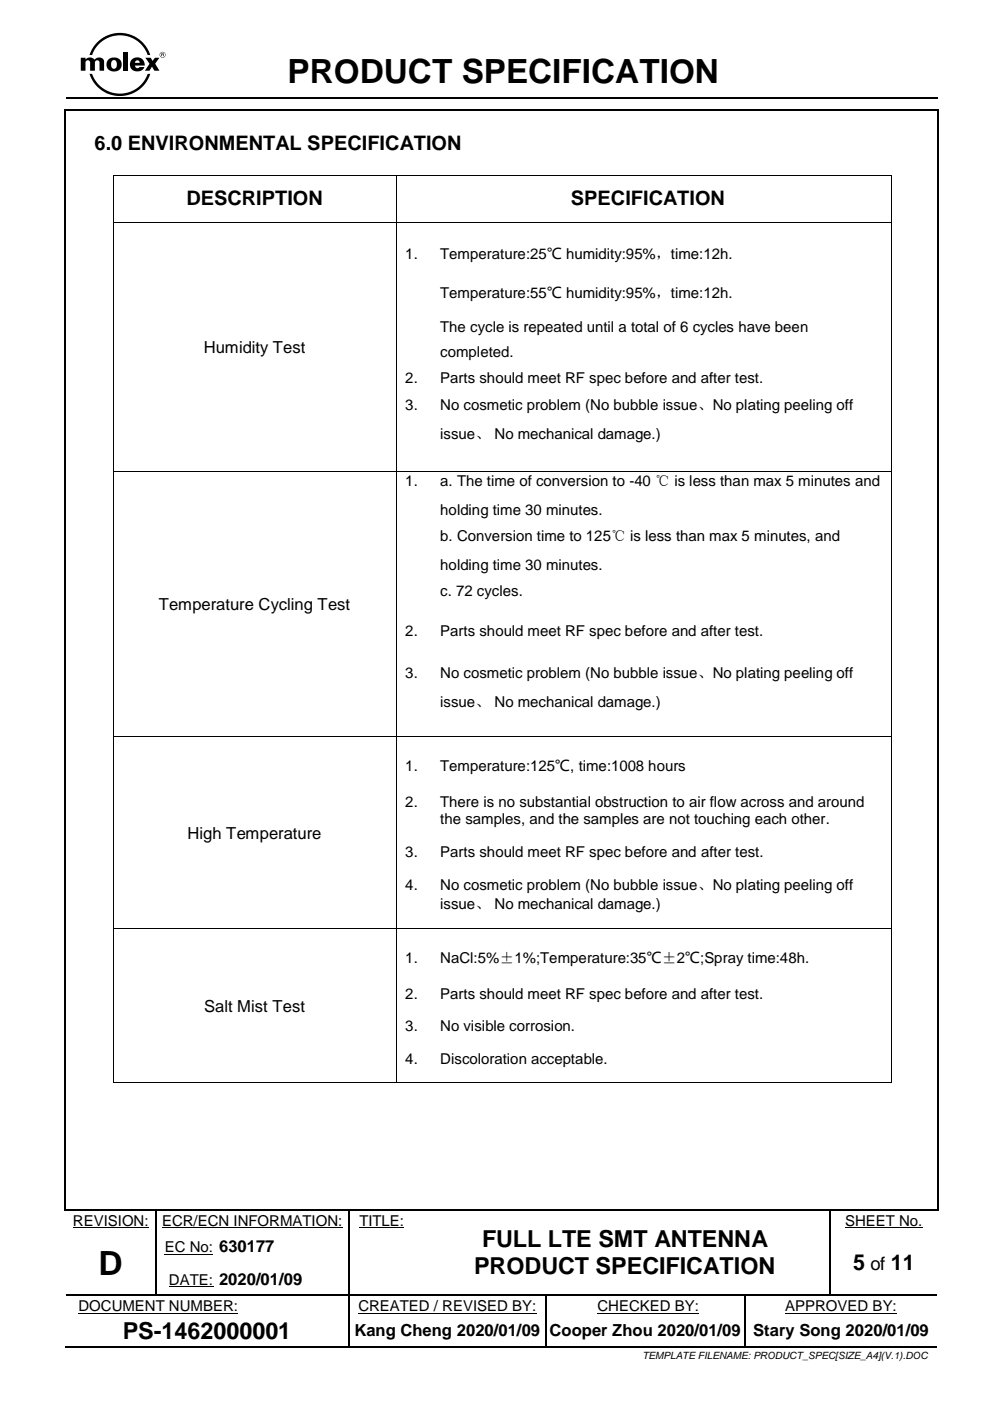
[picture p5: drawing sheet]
<svg xmlns="http://www.w3.org/2000/svg" width="210mm" height="297mm" viewBox="0 0 210 297" stroke-linecap="round" stroke-linejoin="round" font-family="sans-serif">
<defs><g id="words">
<g font-size="7.1">
<text x="60.9" y="17.6">PRODUCT SPECIFICATION</text>
<text x="20.9" y="270.1">D</text>
</g>
<g font-size="5">
<text x="100.5" y="269.9">PRODUCT SPECIFICATION</text>
<text x="102.2" y="264.2">FULL LTE SMT ANTENNA</text>
<text x="26" y="283.8">PS-1462000001</text>
</g>
<g font-size="4.6">
<text x="180.8" y="269.2">5</text>
<text x="188.8" y="269.2">11</text>
</g>
<g font-size="4.2">
<text x="20.1" y="31.8">6.0 ENVIRONMENTAL SPECIFICATION</text>
<text x="39.5" y="43.4">DESCRIPTION</text>
<text x="121" y="43.4">SPECIFICATION</text>
</g>
<text font-size="3.9" x="184.5" y="269.2">of</text>
<g font-size="3.5">
<text x="43.2" y="74.8">Humidity Test</text>
<text x="33.7" y="129.3">Temperature Cycling Test</text>
<text x="39.8" y="177.8">High Temperature</text>
<text x="43.3" y="214.4">Salt Mist Test</text>
<text x="75.1" y="283.2">Kang Cheng 2020/01/09</text>
<text x="116.5" y="283.2">Cooper Zhou 2020/01/09</text>
<text x="159.7" y="283.2">Stary Song 2020/01/09</text>
</g>
<g font-size="3.2">
<text x="85.9" y="54.9">1.</text>
<text x="93.3" y="54.9">Temperature:25℃ humidity:95%，time:12h.</text>
<text x="93.3" y="63.1">Temperature:55℃ humidity:95%，time:12h.</text>
<text x="93.3" y="70.3">The cycle is repeated until a total of 6 cycles have been</text>
<text x="93.3" y="75.7">completed.</text>
<text x="85.9" y="81.2">2.</text>
<text x="93.3" y="81.2">Parts should meet RF spec before and after test.</text>
<text x="85.9" y="86.9">3.</text>
<text x="93.3" y="86.9">No cosmetic problem (No bubble issue、No plating peeling off</text>
<text x="93.3" y="93.1">issue、 No mechanical damage.)</text>
<text x="85.9" y="103.1">1.</text>
<text x="93.3" y="103.1">a. The time of conversion to -40 ℃ is less than max 5 minutes and</text>
<text x="93.3" y="109.1">holding time 30 minutes.</text>
<text x="93.3" y="114.7">b. Conversion time to 125℃ is less than max 5 minutes, and</text>
<text x="93.3" y="120.8">holding time 30 minutes.</text>
<text x="93.3" y="126.3">c. 72 cycles.</text>
<text x="85.9" y="134.9">2.</text>
<text x="93.3" y="134.9">Parts should meet RF spec before and after test.</text>
<text x="85.9" y="143.7">3.</text>
<text x="93.3" y="143.7">No cosmetic problem (No bubble issue、No plating peeling off</text>
<text x="93.3" y="149.9">issue、 No mechanical damage.)</text>
<text x="85.9" y="163.4">1.</text>
<text x="93.3" y="163.4">Temperature:125℃, time:1008 hours</text>
<text x="85.9" y="171.1">2.</text>
<text x="93.3" y="171.1">There is no substantial obstruction to air flow across and around</text>
<text x="93.3" y="174.7">the samples, and the samples are not touching each other.</text>
<text x="85.9" y="181.6">3.</text>
<text x="93.3" y="181.6">Parts should meet RF spec before and after test.</text>
<text x="85.9" y="188.6">4.</text>
<text x="93.3" y="188.6">No cosmetic problem (No bubble issue、No plating peeling off</text>
<text x="93.3" y="192.7">issue、 No mechanical damage.)</text>
<text x="85.9" y="204.1">1.</text>
<text x="93.3" y="204.1">NaCl:5%±1%;Temperature:35℃±2℃;Spray time:48h.</text>
<text x="85.9" y="211.7">2.</text>
<text x="93.3" y="211.7">Parts should meet RF spec before and after test.</text>
<text x="85.9" y="218.6">3.</text>
<text x="93.3" y="218.6">No visible corrosion.</text>
<text x="85.9" y="225.4">4.</text>
<text x="93.3" y="225.4">Discoloration acceptable.</text>
<text x="15.5" y="259.8">REVISION:</text>
<text x="34.3" y="259.8">ECR/ECN INFORMATION:</text>
<text x="76.2" y="259.8">TITLE:</text>
<text x="179.1" y="259.8">SHEET No.</text>
<text x="34.9" y="265.3">EC No: 630177</text>
<text x="35.8" y="272.2">DATE: 2020/01/09</text>
<text x="16.6" y="277.8">DOCUMENT NUMBER:</text>
<text x="76" y="277.8">CREATED / REVISED BY:</text>
<text x="126.6" y="277.8">CHECKED BY:</text>
<text x="166.4" y="277.8">APPROVED BY:</text>
</g>
<text font-size="2.1" x="136.2" y="288.1">TEMPLATE FILENAME: PRODUCT_SPEC[SIZE_A4](V.1).DOC</text>
</g></defs>
<path d="M13.8 23.5v232.7M14 20.9h184.7M14 23.3h184.7M198.8 23.5v232.7M14 256.4h184.7M73.9 279.2v6.1M115.8 279.2v6.1M14 285.5h59.8M74.1 285.5h41.5M115.9 285.5h41.8M158 285.5h40.7" fill="none" stroke="#000" stroke-width=".34"/>
<g fill="none" stroke="#000" stroke-width=".21">
<path d="M24 37.2v9.9M24.1 37.1h59.8M84 37.2v9.9M84.1 37.1h104.9M189.1 37.2v9.9M24 47.3v52.5M24.1 47.2h59.8M84 47.3v52.5M84.1 47.2h104.9M189.1 47.3v52.5M24 100v56.1M24.1 99.9h59.8"/>
<path d="M84 100v56.1M84.1 99.9h104.9M189.1 100v56.1M24 156.3v40.5M24.1 156.2h59.8M84 156.3v40.5M84.1 156.2h104.9M189.1 156.3v40.5M24 197v32.3M24.1 196.9h59.8M84 197v32.3M84.1 196.9h104.9"/>
<path d="M189.1 197v32.3M24.1 229.4h59.8M84.1 229.4h104.9M15.5 260.2h16M16.6 278.3h33.9M34.3 260.2h38.3M34.9 265.8h10.3M35.8 272.7h9.4M76 278.3h37.7M76.2 260.2h9.5M126.6 278.3h21.6M166.4 278.3h23.7"/>
<path d="M179.1 260.2h16.5"/>
</g>
<g fill="#000">
<path d="M17.1 12.2h1v.4l.1-.1a1.27 1.27 0 0 1 1.8 .1 1.15 1.15 0 0 1 2.1 .3v2.1h-1v-1.7a.49 .49 0 0 0-.5-.5 .49 .49 0 0 0-.5 .5v1.7h-1v-1.7a.49 .49 0 0 0-.5-.5 .49 .49 0 0 0-.5 .5v1.7h-1z" fill-rule="evenodd"/>
<path d="M23.8 12.8h.1a.74 .74 0 0 1 .8 .2 .74 .74 0 0 1 .1 .9 .61 .61 0 0 1-.6 .7 .61 .61 0 0 1-.6-.7v-.6zM22.9 12.7a1.58 1.58 0 0 0 1.1 2.5 1.58 1.58 0 0 0 1.7-2.2 1.75 1.75 0 0 0-2.8-.3z" fill-rule="evenodd"/>
<path d="M20.6 9a6.8 6.8 0 0 1 11.3 2.7h-.6a6.2 6.2 0 0 0-5.9-4.2 6.2 6.2 0 0 0-5.9 4.2h-.5l.6-1.5z" fill-rule="evenodd"/>
<path d="M26.1 11.1h1v3.9h-1z" fill-rule="evenodd"/>
<path d="M27.9 12.7a1.57 1.57 0 0 0 .5 2.3 1.57 1.57 0 0 0 2.2-.8h-1a.51 .51 0 0 1-.6 .2 .51 .51 0 0 1-.4-.5h2.1a1.61 1.61 0 0 0-1-1.6 1.61 1.61 0 0 0-1.8 .4zM28.8 12.9l.3-.1a.49 .49 0 0 1 .5 .5h-1z" fill-rule="evenodd"/>
<path d="M19 15.7h.5a6.2 6.2 0 0 0 5.9 4.1 6.2 6.2 0 0 0 5.9-4.1h.6a6.8 6.8 0 0 1-6.5 4.6 6.8 6.8 0 0 1-6.4-4.6z" fill-rule="evenodd"/>
<path d="M30.8 12.2h1.1l.5 .7 .4-.7h1l-.9 1.3 .9 1.5h-1.1l-.5-.9-.5 .9h-1l1-1.5z" fill-rule="evenodd"/>
<path d="M33.8 11.6a.65 .65 0 0 1 1.3 0 .65 .65 0 0 1-1.3 0zM33.9 11.6a.55 .55 0 0 0 1.1 0 .55 .55 0 0 0-1.1 0z" fill-rule="evenodd"/>
<path d="M34.3 11.4l.3 .1-.3 .1zM34.2 11.3v.6h.1v-.2l.5 .2-.1-.5z" fill-rule="evenodd"/>
<path d="M13.6 23.1h.4v.4h-.4z" fill-rule="evenodd"/>
<path d="M13.6 23.1h.4v.4h-.4z" fill-rule="evenodd"/>
<path d="M23.9 37h.2v.2h-.2z" fill-rule="evenodd"/>
<path d="M23.9 37h.2v.2h-.2z" fill-rule="evenodd"/>
<path d="M83.9 37h.2v.2h-.2z" fill-rule="evenodd"/>
<path d="M189 37h.1v.2h-.1z" fill-rule="evenodd"/>
<path d="M189 37h.1v.2h-.1z" fill-rule="evenodd"/>
<path d="M198.7 23.1h.3v.4h-.3z" fill-rule="evenodd"/>
<path d="M198.7 23.1h.3v.4h-.3z" fill-rule="evenodd"/>
<path d="M23.9 47.1h.2v.2h-.2z" fill-rule="evenodd"/>
<path d="M83.9 47.1h.2v.2h-.2z" fill-rule="evenodd"/>
<path d="M189 47.1h.1v.2h-.1z" fill-rule="evenodd"/>
<path d="M23.9 99.8h.2v.2h-.2z" fill-rule="evenodd"/>
<path d="M83.9 99.8h.2v.2h-.2z" fill-rule="evenodd"/>
<path d="M189 99.8h.1v.2h-.1z" fill-rule="evenodd"/>
<path d="M23.9 156.1h.2v.2h-.2z" fill-rule="evenodd"/>
<path d="M83.9 156.1h.2v.2h-.2z" fill-rule="evenodd"/>
<path d="M189 156.1h.1v.2h-.1z" fill-rule="evenodd"/>
<path d="M23.9 196.8h.2v.2h-.2z" fill-rule="evenodd"/>
<path d="M83.9 196.8h.2v.2h-.2z" fill-rule="evenodd"/>
<path d="M189 196.8h.1v.2h-.1z" fill-rule="evenodd"/>
<path d="M23.9 229.3h.2v.1h-.2z" fill-rule="evenodd"/>
<path d="M23.9 229.3h.2v.1h-.2z" fill-rule="evenodd"/>
<path d="M83.9 229.3h.2v.1h-.2z" fill-rule="evenodd"/>
<path d="M189 229.3h.1v.1h-.1z" fill-rule="evenodd"/>
<path d="M189 229.3h.1v.1h-.1z" fill-rule="evenodd"/>
<path d="M13.6 256.2h.4v.4h-.4z" fill-rule="evenodd"/>
<path d="M13.6 256.2h.4v.4h-.4z" fill-rule="evenodd"/>
<path d="M33 256.6h.2v.2h-.2z" fill-rule="evenodd"/>
<path d="M33 256.2h.3v.4h-.3z" fill-rule="evenodd"/>
<path d="M73.8 256.6h.3v.2h-.3z" fill-rule="evenodd"/>
<path d="M73.8 256.2h.3v.4h-.3z" fill-rule="evenodd"/>
<path d="M89 256.2h.3v.4h-.3z" fill-rule="evenodd"/>
<path d="M175.8 256.6h.3v.2h-.3z" fill-rule="evenodd"/>
<path d="M175.8 256.2h.3v.4h-.3z" fill-rule="evenodd"/>
<path d="M198.7 256.2h.3v.4h-.3z" fill-rule="evenodd"/>
<path d="M198.7 256.2h.3v.4h-.3z" fill-rule="evenodd"/>
<path d="M33 260.6h.2v.9h-.2z" fill-rule="evenodd"/>
<path d="M33 267.5h.2v.9h-.2z" fill-rule="evenodd"/>
<path d="M33 274.4h.2v.2h-.2z" fill-rule="evenodd"/>
<path d="M45.2 274.4h.2v.2h-.2z" fill-rule="evenodd"/>
<path d="M73.8 278.7h.3v.5h-.3z" fill-rule="evenodd"/>
<path d="M73.8 260.6h.3v.9h-.3z" fill-rule="evenodd"/>
<path d="M73.8 267.5h.3v.9h-.3z" fill-rule="evenodd"/>
<path d="M73.8 274.4h.3v.5h-.3z" fill-rule="evenodd"/>
<path d="M89 274.4h.3v.2h-.3z" fill-rule="evenodd"/>
<path d="M115.6 278.7h.3v.5h-.3z" fill-rule="evenodd"/>
<path d="M115.6 274.6h.3v.3h-.3z" fill-rule="evenodd"/>
<path d="M115.6 274.4h.3v.2h-.3z" fill-rule="evenodd"/>
<path d="M157.7 274.6h.2v.3h-.2z" fill-rule="evenodd"/>
<path d="M157.7 274.4h.2v.2h-.2z" fill-rule="evenodd"/>
<path d="M157.7 278.7h.2v.5h-.2z" fill-rule="evenodd"/>
<path d="M175.8 260.6h.3v.9h-.3z" fill-rule="evenodd"/>
<path d="M175.8 267.5h.3v.9h-.3z" fill-rule="evenodd"/>
<path d="M175.8 274.4h.3v.2h-.3z" fill-rule="evenodd"/>
<path d="M73.8 285.3h.3v.3h-.3z" fill-rule="evenodd"/>
<path d="M115.6 285.3h.3v.3h-.3z" fill-rule="evenodd"/>
<path d="M157.7 285.3h.3v.3h-.3z" fill-rule="evenodd"/>
</g>
<g fill="none" stroke="#000" stroke-width=".25">
<path d="M33.1 256.8v3.8M73.9 256.8v3.8M175.9 256.8v3.8M14 274.5h19M33.1 261.5v6M33.1 268.4v6M33.2 274.5h12M45.4 274.5h28.4M73.9 261.5v6M73.9 268.4v6M73.9 274.9v3.8M74.1 274.5h14.9"/>
<path d="M89.3 274.5h26.3M115.8 274.9v3.8M115.9 274.5h41.8M157.8 274.9v3.8M157.8 279.2v6.1M157.9 274.5h17.9M175.9 261.5v6M175.9 268.4v6M176.1 274.5h22.6"/>
</g>
<use href="#words"/>
</svg>
